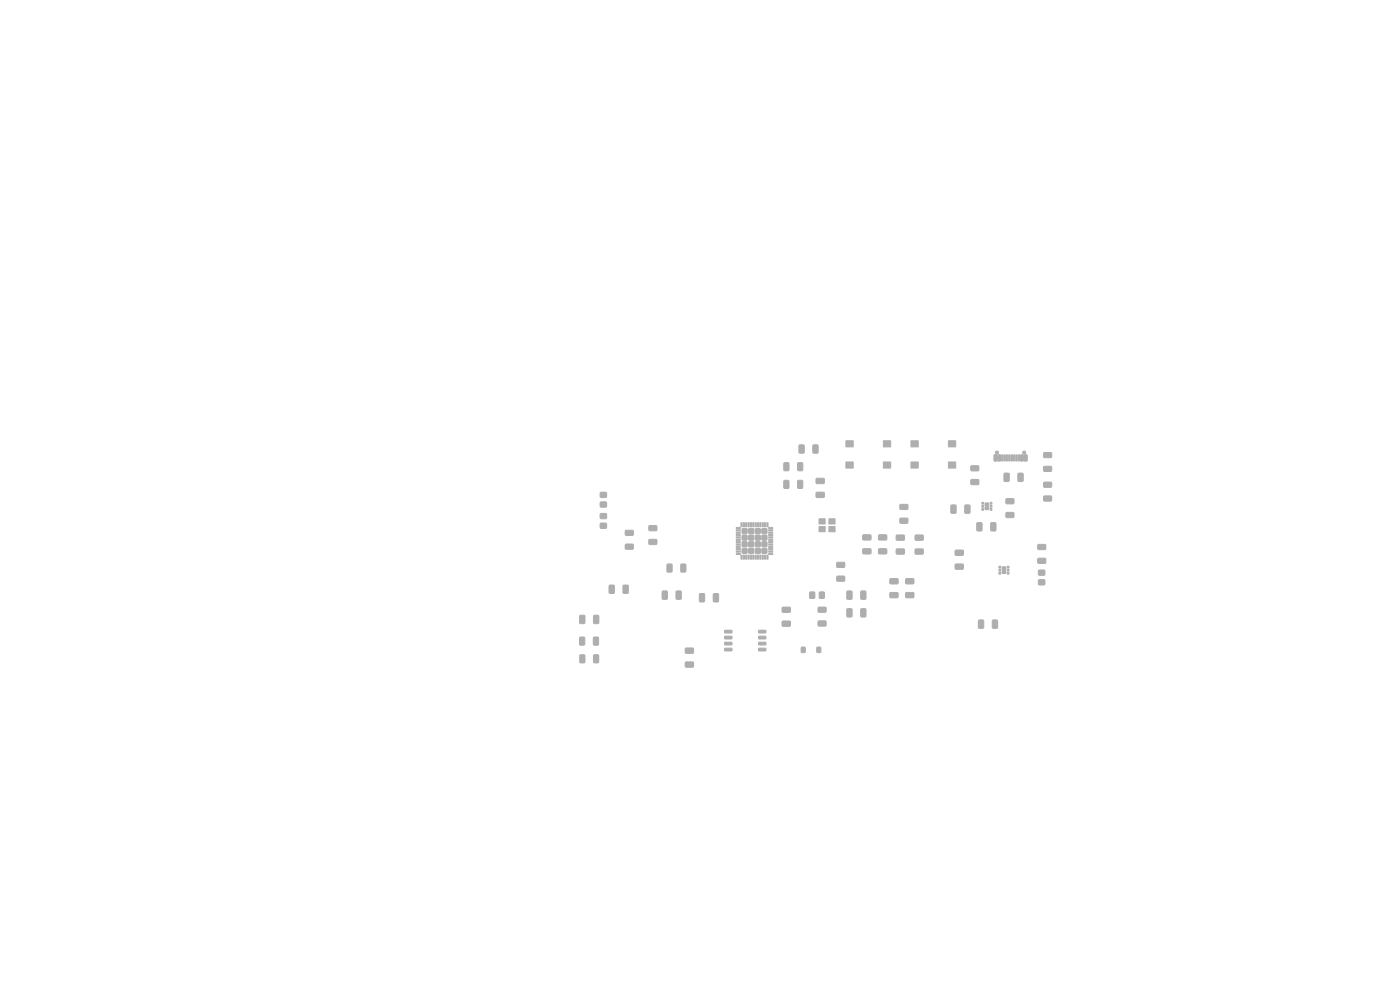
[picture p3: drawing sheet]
<svg xmlns="http://www.w3.org/2000/svg" width="297mm" height="210mm" viewBox="0 0 297 210" stroke-linecap="round" stroke-linejoin="round" font-family="sans-serif">
<g fill="#bbaaa4" stroke="#bbaaa4" stroke-width=".21">
<path d="M213.7 120.1h.3v.4h-.3z"/>
<path d="M213.7 120.8h.3v.3h-.3z"/>
<path d="M213.7 121.4h.3v.4h-.3z"/>
<path d="M211.9 121.4h.4v.4h-.4z"/>
<path d="M211.9 120.8h.4v.3h-.4z"/>
<path d="M211.9 120.1h.4v.4h-.4z"/>
<path d="M212.6 121.1h.7v.5h-.7z"/>
<path d="M212.6 120.3h.7v.5h-.7z"/>
<path d="M188.8 122.8l1.6-.1 .2 .3-.1 .7-.2 .2h-1.4l-.2-.3z"/>
<path d="M188.8 125.7h1.6l.2 .2-.1 .8-.2 .1h-1.4l-.2-.2z"/>
<path d="M141.5 119.7l.9-.1 .2 .2v1.3l-.2 .3h-.7l-.2-.2z"/>
<path d="M144.5 119.7l.8-.1 .2 .2v1.3l-.1 .3h-.7l-.3-.2z"/>
<path d="M202.7 119.7l1.5-.1 .2 .3v.7l-.3 .2h-1.3l-.2-.3z"/>
<path d="M202.7 116.7h1.5l.2 .2v.8l-.3 .1h-1.3l-.2-.2z"/>
<path d="M173.6 128.8h1.5l.2 .2v.7l-.3 .2h-1.3l-.2-.2z"/>
<path d="M173.6 131.8l1.5-.1 .2 .3v.7l-.3 .1h-1.3l-.2-.2z"/>
<path d="M183.1 116.4h1.5l.2 .2v.8l-.3 .1h-1.3l-.2-.2z"/>
<path d="M183.1 113.5l1.5-.1 .2 .3v.7l-.3 .2h-1.3l-.2-.3z"/>
<path d="M220.3 123h1.3v1h-1.3z"/>
<path d="M220.3 121h1.3v1h-1.3z"/>
<path d="M179.7 125.4h.8l.3 .1v1.4l-.2 .2-.7 .1-.3-.2z"/>
<path d="M182.6 125.4h.9l.2 .1v1.4l-.1 .2-.8 .1-.2-.2z"/>
<path d="M169.5 94.4h.9l.2 .1v1.4l-.1 .2-.8 .1-.2-.2z"/>
<path d="M172.5 94.4h.8l.3 .1v1.4l-.2 .2-.7 .1-.3-.2z"/>
<path d="M137.7 111.5h1.5l.2 .2v.7l-.3 .2h-1.3l-.2-.2z"/>
<path d="M137.7 114.5l1.5-.1 .2 .3v.7l-.3 .1h-1.3l-.2-.2z"/>
<path d="M210.2 110.9h.9l.2 .1v1.4l-.2 .2-.7 .1-.2-.2z"/>
<path d="M207.3 110.9h.8l.2 .1 .1 1.4-.2 .2-.8 .1-.2-.2z"/>
<path d="M206 98.8h1.5l.2 .2v.7l-.3 .2h-1.3l-.2-.2z"/>
<path d="M206 101.8l1.5-.1 .2 .3v.7l-.3 .1h-1.3l-.2-.2z"/>
<path d="M169.3 101.9h.8l.2 .1v1.4l-.1 .2h-.8l-.2-.1z"/>
<path d="M166.3 101.9h.8l.3 .1v1.4l-.2 .2h-.7l-.2-.1z"/>
<path d="M194.2 116.5l1.5-.1 .2 .3v.7l-.2 .2h-1.4l-.2-.3z"/>
<path d="M194.2 113.5h1.5l.2 .2v.8l-.2 .1h-1.4l-.2-.2z"/>
<path d="M171.8 125.6h1v1.3h-1z"/>
<path d="M173.8 125.6h1.1v1.3h-1.1z"/>
<path d="M190.2 116.5l1.5-.1 .2 .3v.7l-.2 .2h-1.4l-.2-.3z"/>
<path d="M190.2 113.5h1.5l.2 .2v.8l-.2 .1h-1.4l-.2-.2z"/>
<path d="M173.2 104.5l1.5-.1 .2 .3v.7l-.2 .2-1.4-.1-.2-.2z"/>
<path d="M173.2 101.5h1.5l.2 .2v.7l-.2 .2h-1.4l-.2-.2z"/>
<path d="M169.3 98.2l.8-.1 .2 .2v1.3l-.1 .3h-.8l-.2-.2z"/>
<path d="M166.3 98.2l.8-.1 .3 .2v1.3l-.2 .3h-.7l-.2-.2z"/>
<path d="M209 106.7h.7v.6h-.7z"/>
<path d="M209 107.5h.7v.6h-.7z"/>
<path d="M208.3 106.6h.3v.3h-.3z"/>
<path d="M208.3 107.2h.3v.4h-.3z"/>
<path d="M208.3 107.9h.3v.3h-.3z"/>
<path d="M210.1 107.9h.3v.3h-.3z"/>
<path d="M210.1 107.2h.3v.4h-.3z"/>
<path d="M210.1 106.6h.3v.3h-.3z"/>
<path d="M123 138.9h.9l.2 .1v1.4l-.2 .2h-.7l-.2-.1z"/>
<path d="M126 138.9h.8l.2 .1v1.4l-.1 .2h-.7l-.3-.1z"/>
<path d="M160.9 137.5h1.5l.1 .5-1.5 .1z"/>
<path d="M160.9 136.3l1.5-.1 .1 .5-1.5 .1z"/>
<path d="M160.9 135h1.5l.1 .5h-1.5z"/>
<path d="M160.9 133.7h1.5l.1 .5-1.5 .1z"/>
<path d="M153.7 133.7h1.5l.1 .5-1.5 .1z"/>
<path d="M153.7 135h1.5l.1 .5h-1.5z"/>
<path d="M153.7 136.3l1.5-.1 .1 .5-1.5 .1z"/>
<path d="M153.7 137.5h1.5l.1 .5-1.5 .1z"/>
<path d="M177.5 122.3l1.6-.1 .1 .2v.8l-.2 .1h-1.4l-.1-.2z"/>
<path d="M177.5 119.3h1.6l.1 .2v.7l-.2 .2h-1.4l-.1-.3z"/>
<path d="M216 100.4h.8l.3 .1v1.4l-.2 .2-.7 .1-.3-.2z"/>
<path d="M213 100.4h.9l.2 .1v1.4l-.1 .2-.8 .1-.2-.2z"/>
<path d="M220.2 118.5l1.5-.1 .2 .3v.7l-.3 .1h-1.3l-.2-.2z"/>
<path d="M220.2 115.5h1.5l.2 .2v.7l-.3 .2h-1.3l-.2-.2z"/>
<path d="M145.4 137.5h1.6l.1 .2v.7l-.2 .2h-1.4l-.2-.2z"/>
<path d="M145.4 140.5l1.6-.1 .1 .3v.7l-.2 .2-1.4-.1-.2-.2z"/>
<path d="M143.5 125.4h.8l.2 .1v1.4l-.1 .2-.8 .1-.2-.2z"/>
<path d="M140.5 125.4h.8l.3 .1v1.4l-.2 .2-.7 .1-.2-.2z"/>
<path d="M221.4 105.3l1.6-.1 .1 .2v.8l-.2 .1h-1.4l-.1-.2z"/>
<path d="M221.4 102.3h1.6l.1 .2v.7l-.2 .2h-1.4l-.1-.3z"/>
<path d="M186.4 116.4h1.6l.2 .2-.1 .8-.2 .1h-1.4l-.2-.2z"/>
<path d="M186.4 113.5l1.6-.1 .2 .3-.1 .7-.2 .2h-1.4l-.2-.3z"/>
<path d="M123 135.2l.8-.1 .2 .2 .1 1.3-.2 .3h-.7l-.2-.2z"/>
<path d="M125.9 135.2l.8-.1 .3 .2v1.3l-.2 .3h-.7l-.2-.2z"/>
<path d="M221.4 99l1.6-.1 .1 .3v.7l-.2 .1h-1.4l-.1-.2z"/>
<path d="M221.4 96h1.6l.1 .2v.7l-.2 .2h-1.4l-.1-.2z"/>
<path d="M192.2 122.8l1.5-.1 .2 .3v.7l-.3 .2h-1.3l-.2-.3z"/>
<path d="M192.2 125.7h1.5l.2 .2v.8l-.3 .1h-1.3l-.2-.2z"/>
<path d="M213.4 105.8h1.6l.1 .2v.7l-.2 .2h-1.4l-.1-.3z"/>
<path d="M213.4 108.8l1.6-.1 .1 .2v.8l-.2 .1h-1.4l-.1-.2z"/>
<path d="M123 130.6l.9-.1 .2 .2v1.4l-.2 .2h-.7l-.2-.2z"/>
<path d="M126 130.6l.8-.1 .2 .2v1.4l-.1 .2h-.7l-.3-.2z"/>
<path d="M170 137.3h.8v1.1h-.8z"/>
<path d="M173.3 137.3h.8v1.1h-.8z"/>
<path d="M127.4 104.5h1.2v1h-1.2z"/>
<path d="M127.4 106.5h1.2v1h-1.2z"/>
<path d="M210.6 131.6l.8-.1 .2 .2 .1 1.4-.2 .2h-.8l-.2-.2z"/>
<path d="M207.6 131.6l.8-.1 .3 .2v1.4l-.2 .2h-.7l-.2-.2z"/>
<path d="M129.3 124.2l.8-.1 .2 .2v1.4l-.1 .2h-.8l-.2-.2z"/>
<path d="M132.2 124.2l.8-.1 .3 .2v1.4l-.2 .2h-.7l-.2-.2z"/>
<path d="M179.7 129.2l.8-.1 .3 .2v1.4l-.2 .2h-.7l-.3-.2z"/>
<path d="M182.6 129.2l.9-.1 .2 .2v1.4l-.1 .2h-.8l-.2-.2z"/>
<path d="M193.3 93.5h1.5v1.3h-1.5z"/>
<path d="M201.2 93.5h1.5v1.3h-1.5z"/>
<path d="M193.3 98h1.5v1.3h-1.5z"/>
<path d="M201.2 98h1.5v1.3h-1.5z"/>
<path d="M175.8 110.1h1.3v1.1h-1.3z"/>
<path d="M173.8 110.1h1.2v1.1h-1.2z"/>
<path d="M173.8 111.7h1.2v1.1h-1.2z"/>
<path d="M175.8 111.7h1.3v1.1h-1.3z"/>
<path d="M166 128.8h1.5l.2 .2v.8l-.3 .1h-1.3l-.2-.2z"/>
<path d="M166 131.8l1.5-.1 .2 .3v.7l-.3 .2h-1.3l-.2-.3z"/>
<path d="M179.5 93.5h1.5v1.3h-1.5z"/>
<path d="M187.4 93.5h1.6v1.3h-1.6z"/>
<path d="M179.5 98h1.5v1.3h-1.5z"/>
<path d="M187.4 98h1.6v1.3h-1.6z"/>
<path d="M127.4 111h1.2v1h-1.2z"/>
<path d="M127.4 109h1.2v1h-1.2z"/>
<path d="M217.3 96.5l.6 .1-.1 1.2-.5-.1z"/>
<path d="M216.5 96.5l.6 .1-.1 1.2-.5-.1z"/>
<path d="M215.5 96.5l.3 .1-.1 1.2-.2-.1z"/>
<path d="M214.5 96.5l.3 .1-.1 1.2-.2-.1z"/>
<path d="M214 96.5l.3 .1-.1 1.2-.2-.1z"/>
<path d="M213 96.5l.3 .1-.1 1.2-.2-.1z"/>
<path d="M211.7 96.5l.6 .1-.1 1.2-.5-.1z"/>
<path d="M210.9 96.5l.6 .1-.1 1.2-.5-.1z"/>
<path d="M212.5 96.5l.3 .1-.1 1.2-.2-.1z"/>
<path d="M213.5 96.5l.3 .1-.1 1.2-.2-.1z"/>
<path d="M215 96.5l.3 .1-.1 1.2-.2-.1z"/>
<path d="M216 96.5l.3 .1-.1 1.2-.2-.1z"/>
<path d="M190.9 110l1.6-.1 .1 .3v.7l-.2 .1h-1.4l-.1-.2z"/>
<path d="M190.9 107h1.6l.1 .2v.7l-.2 .2h-1.4l-.1-.2z"/>
<path d="M157.5 112.2h1v.9h-1z"/>
<path d="M157.5 113.6h1v.9h-1z"/>
<path d="M157.5 115h1v.9h-1z"/>
<path d="M157.5 116.4h1v.9h-1z"/>
<path d="M158.9 112.2h1v.9h-1z"/>
<path d="M158.9 113.6h1v.9h-1z"/>
<path d="M158.9 115h1v.9h-1z"/>
<path d="M158.9 116.4h1v.9h-1z"/>
<path d="M160.3 112.2h1v.9h-1z"/>
<path d="M160.3 113.6h1v.9h-1z"/>
<path d="M160.3 115h1v.9h-1z"/>
<path d="M160.3 116.4h1v.9h-1z"/>
<path d="M161.7 112.2h1v.9h-1z"/>
<path d="M161.7 113.6h1v.9h-1z"/>
<path d="M161.7 115h1v.9h-1z"/>
<path d="M161.7 116.4h1v.9h-1z"/>
<path d="M156.2 111.9h.8l.1 .2h-.9z"/>
<path d="M156.2 112.4h.8l.1 .2h-.9z"/>
<path d="M156.2 112.9h.8l.1 .2h-.9z"/>
<path d="M156.2 113.4h.8l.1 .2h-.9z"/>
<path d="M156.2 113.9h.8l.1 .2h-.9z"/>
<path d="M156.2 114.4h.8l.1 .2h-.9z"/>
<path d="M156.2 114.9h.8l.1 .2h-.9z"/>
<path d="M156.2 115.4h.8l.1 .2h-.9z"/>
<path d="M156.2 115.9h.8l.1 .2h-.9z"/>
<path d="M156.2 116.4h.8l.1 .2h-.9z"/>
<path d="M156.2 116.9h.8l.1 .2h-.9z"/>
<path d="M156.2 117.4h.8l.1 .2h-.9z"/>
<path d="M157.2 117.8h.2v.8h-.2z"/>
<path d="M157.7 117.8h.2v.8h-.2z"/>
<path d="M158.2 117.8h.2v.8h-.2z"/>
<path d="M158.7 117.8h.2v.8h-.2z"/>
<path d="M159.2 117.8h.2v.8h-.2z"/>
<path d="M159.7 117.8h.2v.8h-.2z"/>
<path d="M160.2 117.8h.2v.8h-.2z"/>
<path d="M160.7 117.8h.2v.8h-.2z"/>
<path d="M161.2 117.8h.2v.8h-.2z"/>
<path d="M161.7 117.8h.2v.8h-.2z"/>
<path d="M162.2 117.8h.2v.8h-.2z"/>
<path d="M162.7 117.8h.2v.8h-.2z"/>
<path d="M163.1 117.4h.8v.2h-.8z"/>
<path d="M163.1 116.9h.8v.2h-.8z"/>
<path d="M163.1 116.4h.8v.2h-.8z"/>
<path d="M163.1 115.9h.8v.2h-.8z"/>
<path d="M163.1 115.4h.8v.2h-.8z"/>
<path d="M163.1 114.9h.8v.2h-.8z"/>
<path d="M163.1 114.4h.8v.2h-.8z"/>
<path d="M163.1 113.9h.8v.2h-.8z"/>
<path d="M163.1 113.4h.8v.2h-.8z"/>
<path d="M163.1 112.9h.8v.2h-.8z"/>
<path d="M163.1 112.4h.8v.2h-.8z"/>
<path d="M163.1 111.9h.8v.2h-.8z"/>
<path d="M162.7 110.9h.2v.8h-.2z"/>
<path d="M162.2 110.9h.2v.8h-.2z"/>
<path d="M161.7 110.9h.2v.8h-.2z"/>
<path d="M161.2 110.9h.2v.8h-.2z"/>
<path d="M160.7 110.9h.2v.8h-.2z"/>
<path d="M160.2 110.9h.2v.8h-.2z"/>
<path d="M159.7 110.9h.2v.8h-.2z"/>
<path d="M159.2 110.9h.2v.8h-.2z"/>
<path d="M158.7 110.9h.2v.8h-.2z"/>
<path d="M158.2 110.9h.2v.8h-.2z"/>
<path d="M157.7 110.9h.2v.8h-.2z"/>
<path d="M157.2 110.9h.2v.8h-.2z"/>
<path d="M132.7 112.5h1.5l.2 .2v.7l-.3 .2h-1.3l-.2-.2z"/>
<path d="M132.7 115.5l1.5-.1 .2 .3v.7l-.3 .1h-1.3l-.2-.2z"/>
<path d="M151.4 126l.8-.1 .2 .2v1.4l-.1 .2h-.7l-.3-.2z"/>
<path d="M148.4 126l.9-.1 .2 .2v1.4l-.2 .2h-.7l-.2-.2z"/>
<path d="M204.7 107.2l.8-.1 .3 .2v1.4l-.2 .2h-.7l-.2-.2z"/>
<path d="M201.8 107.2l.8-.1 .2 .2v1.4l-.1 .2h-.8l-.2-.2z"/>
<circle cx="217.3" cy="96" r=".32"/>
<circle cx="211.5" cy="96" r=".32"/>
</g>
</svg>
